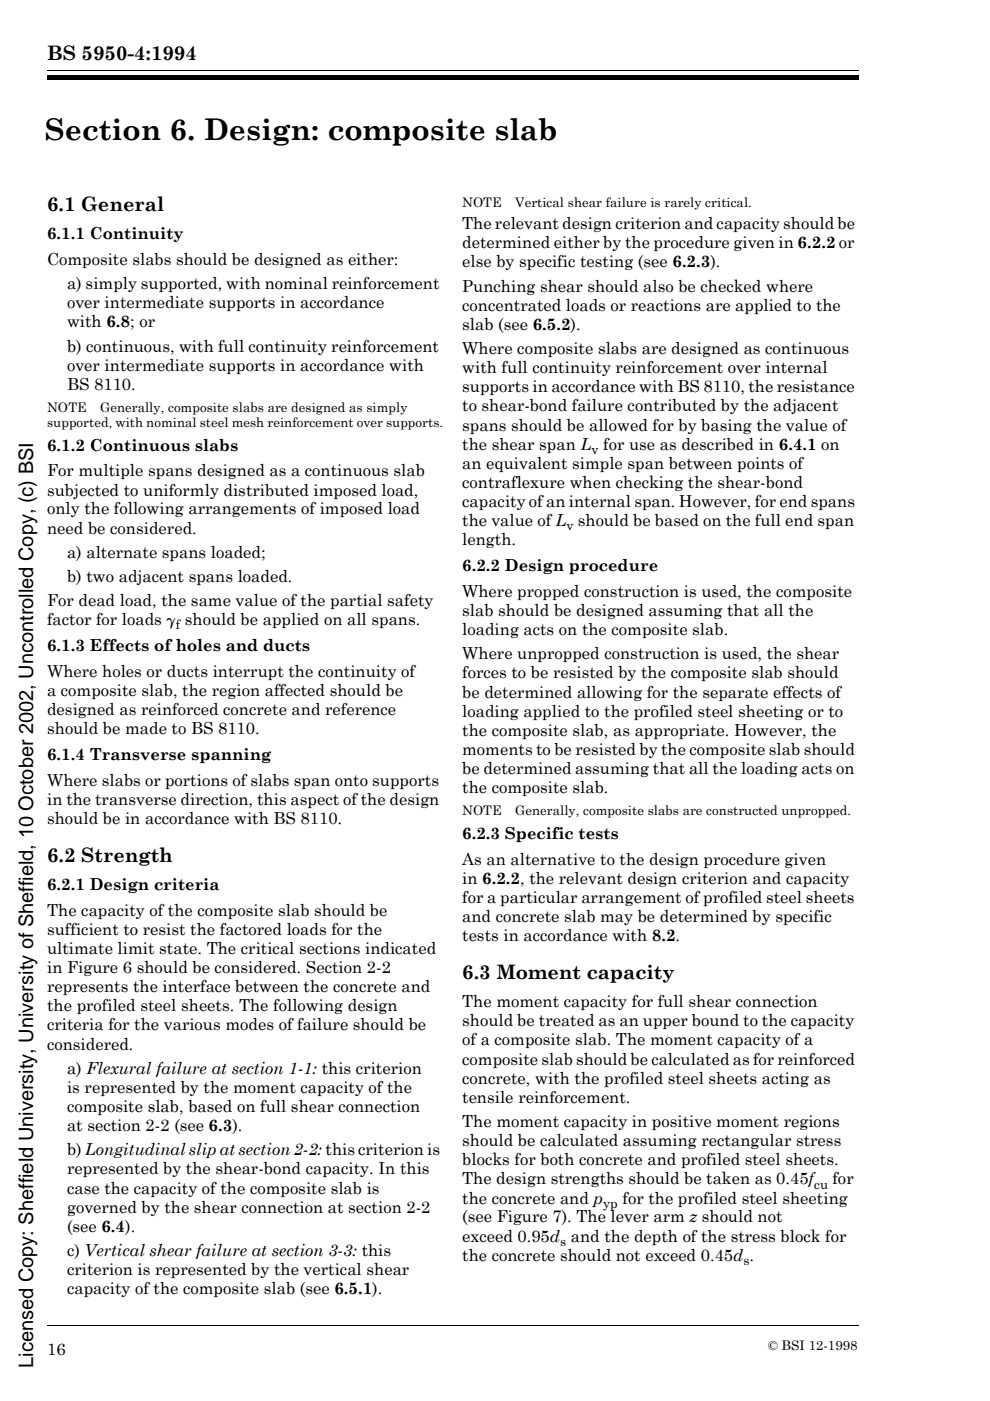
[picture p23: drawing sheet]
<svg xmlns="http://www.w3.org/2000/svg" width="210mm" height="297mm" viewBox="0 0 210 297" stroke-linecap="round" stroke-linejoin="round" font-family="sans-serif">
<defs><g id="words">
<text font-size="6.3" x="9.5" y="29.7">Section 6. Design: composite slab</text>
<g font-size="4.2">
<text x="10" y="12.8">BS 5950-4:1994</text>
<text x="10" y="44.8">6.1 General</text>
<text x="10" y="182.8">6.2 Strength</text>
<text x="98" y="207.6">6.3 Moment capacity</text>
<text x="7.1" y="290" transform="rotate(-90 7.1 290)">Licensed Copy: Sheffield University, University of Sheffield, 10 October 2002, Uncontrolled Copy, (c) BSI</text>
</g>
<g font-size="3.5">
<text x="10" y="50.7">6.1.1 Continuity</text>
<text x="98" y="48.6">The relevant design criterion and capacity should be</text>
<text x="98" y="52.6">determined either by the procedure given in 6.2.2 or</text>
<text x="10" y="56.2">Composite slabs should be designed as either:</text>
<text x="98" y="56.7">else by specific testing (see 6.2.3).</text>
<text x="14.2" y="61.3">a) simply supported, with nominal reinforcement</text>
<text x="14.2" y="65.3">over intermediate supports in accordance</text>
<text x="98" y="61.8">Punching shear should also be checked where</text>
<text x="98" y="65.9">concentrated loads or reactions are applied to the</text>
<text x="14.2" y="69.4">with 6.8; or</text>
<text x="98" y="69.9">slab (see 6.5.2).</text>
<text x="14.2" y="74.5">b) continuous, with full continuity reinforcement</text>
<text x="98" y="75">Where composite slabs are designed as continuous</text>
<text x="14.2" y="78.6">over intermediate supports in accordance with</text>
<text x="14.2" y="82.6">BS 8110.</text>
<text x="98" y="79.1">with full continuity reinforcement over internal</text>
<text x="98" y="83.2">supports in accordance with BS 8110, the resistance</text>
<text x="98" y="87.2">to shear-bond failure contributed by the adjacent</text>
<text x="10" y="95.5">6.1.2 Continuous slabs</text>
<text x="98" y="91.3">spans should be allowed for by basing the value of</text>
<text x="98" y="95.3">the shear span L</text>
<text x="127.9" y="95.3">for use as described in 6.4.1 on</text>
<text x="10" y="101">For multiple spans designed as a continuous slab</text>
<text x="98" y="99.4">an equivalent simple span between points of</text>
<text x="10" y="105.1">subjected to uniformly distributed imposed load,</text>
<text x="98" y="103.4">contraflexure when checking the shear-bond</text>
<text x="98" y="107.5">capacity of an internal span. However, for end spans</text>
<text x="10" y="109.1">only the following arrangements of imposed load</text>
<text x="10" y="113.1">need be considered.</text>
<text x="98" y="111.6">the value of L should be based on the full end span</text>
<text x="14.2" y="118.3">a) alternate spans loaded;</text>
<text x="98" y="115.6">length.</text>
<text x="14.2" y="123.4">b) two adjacent spans loaded.</text>
<text x="98" y="121.1">6.2.2 Design procedure</text>
<text x="10" y="128.5">For dead load, the same value of the partial safety</text>
<text x="98" y="126.6">Where propped construction is used, the composite</text>
<text x="98" y="130.6">slab should be designed assuming that all the</text>
<text x="10" y="132.6">factor for loads g should be applied on all spans.</text>
<text x="98" y="134.7">loading acts on the composite slab.</text>
<text x="10" y="138">6.1.3 Effects of holes and ducts</text>
<text x="10" y="143.5">Where holes or ducts interrupt the continuity of</text>
<text x="98" y="139.8">Where unpropped construction is used, the shear</text>
<text x="98" y="143.8">forces to be resisted by the composite slab should</text>
<text x="10" y="147.6">a composite slab, the region affected should be</text>
<text x="98" y="147.9">be determined allowing for the separate effects of</text>
<text x="10" y="151.6">designed as reinforced concrete and reference</text>
<text x="10" y="155.6">should be made to BS 8110.</text>
<text x="98" y="152">loading applied to the profiled steel sheeting or to</text>
<text x="10" y="161.1">6.1.4 Transverse spanning</text>
<text x="98" y="156">the composite slab, as appropriate. However, the</text>
<text x="98" y="160.1">moments to be resisted by the composite slab should</text>
<text x="10" y="166.6">Where slabs or portions of slabs span onto supports</text>
<text x="98" y="164.1">be determined assuming that all the loading acts on</text>
<text x="10" y="170.7">in the transverse direction, this aspect of the design</text>
<text x="98" y="168.2">the composite slab.</text>
<text x="10" y="174.7">should be in accordance with BS 8110.</text>
<text x="98" y="177.9">6.2.3 Specific tests</text>
<text x="98" y="183.4">As an alternative to the design procedure given</text>
<text x="10" y="188.7">6.2.1 Design criteria</text>
<text x="98" y="187.4">in 6.2.2, the relevant design criterion and capacity</text>
<text x="98" y="191.5">for a particular arrangement of profiled steel sheets</text>
<text x="10" y="194.1">The capacity of the composite slab should be</text>
<text x="98" y="195.5">and concrete slab may be determined by specific</text>
<text x="10" y="198.2">sufficient to resist the factored loads for the</text>
<text x="10" y="202.3">ultimate limit state. The critical sections indicated</text>
<text x="98" y="199.6">tests in accordance with 8.2.</text>
<text x="10" y="206.3">in Figure 6 should be considered. Section 2-2</text>
<text x="10" y="210.3">represents the interface between the concrete and</text>
<text x="10" y="214.4">the profiled steel sheets. The following design</text>
<text x="98" y="213.5">The moment capacity for full shear connection</text>
<text x="10" y="218.5">criteria for the various modes of failure should be</text>
<text x="98" y="217.6">should be treated as an upper bound to the capacity</text>
<text x="98" y="221.6">of a composite slab. The moment capacity of a</text>
<text x="10" y="222.5">considered.</text>
<text x="14.2" y="227.7">a) Flexural failure at section 1-1: this criterion</text>
<text x="98" y="225.7">composite slab should be calculated as for reinforced</text>
<text x="14.2" y="231.7">is represented by the moment capacity of the</text>
<text x="98" y="229.8">concrete, with the profiled steel sheets acting as</text>
<text x="98" y="233.8">tensile reinforcement.</text>
<text x="14.2" y="235.7">composite slab, based on full shear connection</text>
<text x="14.2" y="239.8">at section 2-2 (see 6.3).</text>
<text x="98" y="238.9">The moment capacity in positive moment regions</text>
<text x="14.2" y="244.9">b) Longitudinal slip at section 2-2: this criterion is</text>
<text x="98" y="243">should be calculated assuming rectangular stress</text>
<text x="14.2" y="249">represented by the shear-bond capacity. In this</text>
<text x="98" y="247">blocks for both concrete and profiled steel sheets.</text>
<text x="98" y="251.1">The design strengths should be taken as 0.45f</text>
<text x="176.5" y="251.1">for</text>
<text x="14.2" y="253.1">case the capacity of the composite slab is</text>
<text x="14.2" y="257.1">governed by the shear connection at section 2-2</text>
<text x="98" y="255.2">the concrete and p</text>
<text x="132" y="255.2">for the profiled steel sheeting</text>
<text x="14.2" y="261.1">(see 6.4).</text>
<text x="98" y="259.2">(see Figure 7). The lever arm z should not</text>
<text x="98" y="263.3">exceed 0.95d and the depth of the stress block for</text>
<text x="14.2" y="266.3">c) Vertical shear failure at section 3-3: this</text>
<text x="98" y="267.3">the concrete should not exceed 0.45d .</text>
<text x="14.2" y="270.3">criterion is represented by the vertical shear</text>
<text x="14.2" y="274.4">capacity of the composite slab (see 6.5.1).</text>
<text x="10" y="287.4">16</text>
</g>
<g font-size="2.8">
<text x="98" y="43.9">NOTE</text>
<text x="109.2" y="43.9">Vertical shear failure is rarely critical.</text>
<text x="10" y="87.3">NOTE</text>
<text x="21.2" y="87.3">Generally, composite slabs are designed as simply</text>
<text x="10" y="90.5">supported, with nominal steel mesh reinforcement over supports.</text>
<text x="125.4" y="96.2">v</text>
<text x="120.1" y="112.5">v</text>
<text x="37.3" y="133.4">f</text>
<text x="98" y="172.8">NOTE</text>
<text x="109.2" y="172.8">Generally, composite slabs are constructed unpropped.</text>
<text x="172.6" y="252">cu</text>
<text x="127.9" y="256">yp</text>
<text x="118.7" y="264.1">s</text>
<text x="157.6" y="268.2">s</text>
<text x="162.9" y="286.2">© BSI 12-1998</text>
</g>
</g></defs>
<g fill="#fff" stroke="#fff" stroke-width=".21">
<path d="M75.9 66.1h11.4a2.89 2.89 0 0 1 2.9 2.6h-6.2a1.17 1.17 0 0 0-1-1.4h-1.3v1.4h-5.8z"/>
<path d="M75.9 69.5h5.8v1.6a2.01 2.01 0 0 0 2.1-.5l.2-1.1 3.6 2.8h-11.7z"/>
<path d="M75.8 73h11.7a2.9 2.9 0 0 1 3 2.8h-6a1.22 1.22 0 0 0-1.4-1.4h-1.4v1.4h-5.8z"/>
<path d="M75.9 76.6h5.8v1.4h1.5a1.19 1.19 0 0 0 1.2-1.4h6.1a4 4 0 0 1-4.3 2.7h-10.3z"/>
<path d="M83.9 69.5h6.3a3 3 0 0 1-2.8 2.8z"/>
</g>
<path d="M10 15h172M10 281h172" fill="none" stroke="#000" stroke-width=".21"/>
<path d="M10 16h172v1h-172z" fill="#000"/>
<path d="M161.9 7.2h22.2v6.3h-22.2z" fill="#fff"/>
<use href="#words"/>
</svg>
